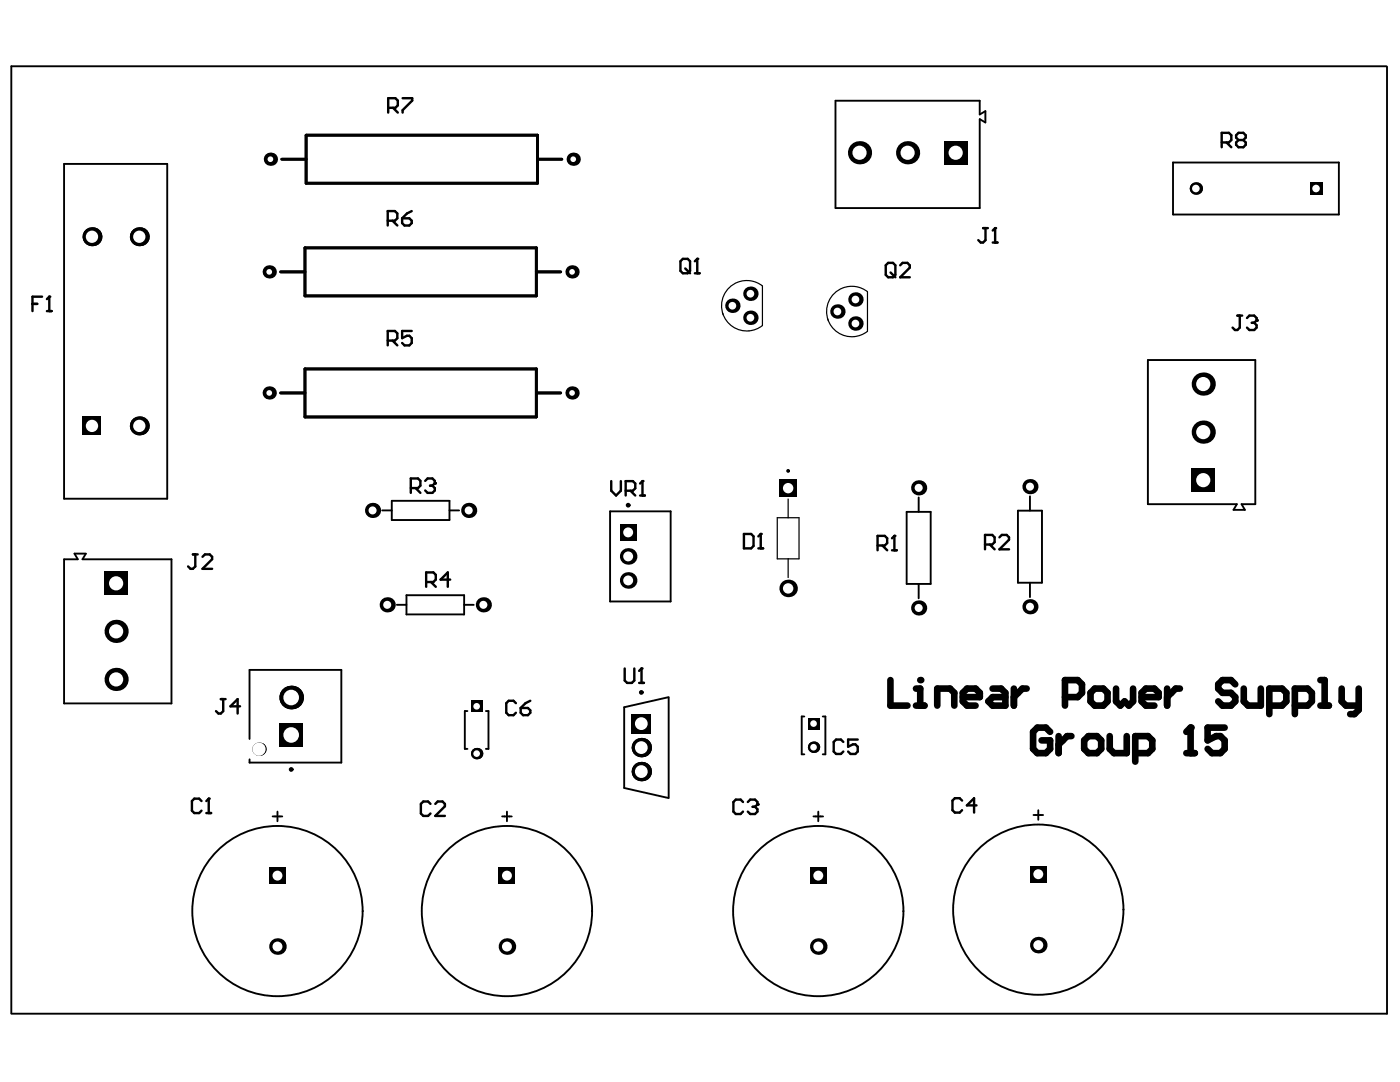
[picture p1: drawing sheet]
<svg xmlns="http://www.w3.org/2000/svg" width="279mm" height="216mm" viewBox="0 0 279 216" stroke-linecap="round" stroke-linejoin="round" font-family="sans-serif">
<g fill="none" stroke="#000" stroke-width=".38">
<path d="M276.7 13.2h-274.4v189M276.8 13.3v189h-274.5M12.8 32.7h20.6v66.8h-20.6zM166.7 20.1h28.8v2.7l1.2-.6v2.2l-1.2-.6v17.7h-28.8zM234.1 32.4h33.1v10.4h-33.1zM229.1 71.8h21.4v28.8h-2.7l.6 1.1h-2.2l.6-1.1h-17.7zM78.2 99.9h11.5v3.9h-11.5zM183.3 99.3v2.8M205.5 99v2.9M12.8 111.6h2.7l-.6-1.1h2.2l-.6 1.1h17.7v28.8h-21.4zM76.3 101.8h1.9M81.1 118.8h11.5v3.8h-11.5z"/>
<path d="M89.7 101.8h1.9M121.8 102h12v18h-12zM180.9 102.1h4.8v14.4h-4.8zM183.3 116.5v2.9M203.2 101.9h4.7v14.4h-4.7zM205.5 116.3v2.9M79.2 120.7h1.9M92.6 120.7h1.9M133.4 139.1l-8.8 2v16.1l8.8 2M133.4 139.2v19.9M49.8 147.5v-13.8h18.3v18.5h-18.3v-.7M93.3 141.9h-.5v7.5h.5"/>
<path d="M97 141.9h.5v7.5h-.5M160.5 143h-.5v7.5h.5M164.2 143h.5v7.5h-.5M54.4 162.9h1.9M55.4 162v1.9M100.2 162.9h1.9M101.2 162v1.9M162.3 162.9h2M163.3 162v1.9M206.3 162.6h1.9M207.2 161.7v1.9"/>
<circle cx="157.3" cy="94" r=".19"/>
<circle cx="55.4" cy="181.8" r="17"/>
<circle cx="101.2" cy="181.8" r="17"/>
<circle cx="163.3" cy="181.8" r="17"/>
<circle cx="207.2" cy="181.5" r="17"/>
</g>
<path d="M56.2 31.8h4.9M61.1 27h46.2v9.6h-46.2zM107.3 31.8h4.8M56 54.2h4.9M60.9 49.5h46.1v9.5h-46.1zM107 54.2h4.9M56 78.4h4.9M60.9 73.6h46.1v9.6h-46.1zM107 78.4h4.9" fill="none" stroke="#000" stroke-width=".57"/>
<path d="M152.1 57a5 5 0 0 0-6 0 5 5 0 0 0-1.8 5.8M152.2 57.1v7.9M173.1 58.2a5 5 0 0 0-6.1-.1 5 5 0 0 0-1.7 5.9M173.1 58.2v7.9a5 5 0 0 1-7.9-2.5M144.2 62.5a5 5 0 0 0 7.9 2.5M157.3 99.6v3.7M155.1 103.3h4.4v8.2h-4.4zM157.3 111.5v3.7" fill="none" stroke="#000" stroke-width=".24"/>
<g fill="none" stroke="#000" stroke-width=".48">
<path d="M80.3 19.6h2v.5l-2 1.9v.5M77.5 21.5h1.4l.5-.5v-.9l-.5-.5h-1.4v2.9M78.4 21.5l1 1M243.8 28.4h1.5l.4-.5v-.9l-.4-.5h-1.5v2.9M244.8 28.4l.9 1M247.2 27.9l-.5-.4v-.5l.5-.5h.9l.5 .5v.5l-.5 .4M247.2 27.9l-.5 .5v.5l.5 .5h.9l.5-.5v-.5l-.5-.5M247.2 27.9h.9M8.4 59.2h-1.9v2.9M9.4 59.7l.4-.5v2.9M77.4 44h1.4l.5-.4v-1l-.5-.5h-1.4v2.9M78.3 44l1 1"/>
<path d="M80.3 43.6h1.4l.5 .4v.5l-.5 .5h-1l-.4-.5zM82.2 42.1l-1 .5-.9 1M135.8 52.1l.5-.4h.9l.5 .4v1.9l-.5 .5h-.9l-.5-.5zM136.8 53.6l.9 .9M138.7 54.5h.9M138.7 52.1l.5-.4v2.8M176.8 52.9l.5-.4h.9l.5 .4v2l-.5 .4h-.9l-.5-.4zM177.7 54.4l1 .9M179.6 52.9l.5-.4h1l.5 .4v.5l-2 1.9h2M196.2 45.5h1M196.7 45.5v2.4l-.5 .5h-.5l-.5-.5M198.1 48.4h1"/>
<path d="M198.1 46l.5-.5v2.9M6.5 60.6h.9M9.4 62.1h.9M77.4 68h1.4l.5-.5v-1l-.5-.5h-1.4v2.9M78.3 68l1 .9M82.2 66h-1.9v1.5l.9-.5h.5l.5 .5v.9l-.5 .5h-1l-.4-.5M246.9 63h1M247.4 63v2.4l-.5 .5h-.4l-.5-.5M248.9 63.5l.4-.5h1l.5 .5v.4l-.5 .5M249.8 64.4h.5M250.3 64.4l.5 .5v.5l-.5 .5h-1l-.4-.5M82 97.4h1.4l.5-.5v-.9l-.5-.5h-1.4v2.8"/>
<path d="M82.9 97.4l1 .9M84.9 96l.4-.5h1l.5 .5v.4l-.5 .5M85.8 96.9h.5M86.3 96.9l.5 .5v.5l-.5 .4h-1l-.4-.4M122 96v1.9l.9 1 1-1v-1.9M124.9 97.9h1.4l.5-.5v-.9l-.5-.5h-1.4v2.9M125.8 97.9l1 1M127.7 96.5l.5-.5v2.9M127.7 98.9h1M38.5 110.6h1M39 110.6v2.4l-.5 .5h-.5l-.5-.5M40.4 111.1l.5-.5h1l.4 .5v.5l-1.9 1.9h1.9"/>
<path d="M85.1 116.1h1.4l.5-.4v-1l-.5-.5h-1.4v2.9M86 116.1l1 1M89.8 115.7h-1.9l1.5-1.5v2.9M148.5 106.5h1.4l.5 .5v1.9l-.5 .5h-1.4zM151.3 109.4h1M151.3 107l.5-.5v2.9M175.1 108.8h1.5l.5-.4v-1l-.5-.5h-1.5v2.9M176.1 108.8l1 1M178 107.4l.5-.5v2.9M178 109.8h1M196.6 108.7h1.4l.5-.5v-1l-.5-.5h-1.4v2.9M197.5 108.7l1 .9"/>
<path d="M199.5 107.2l.4-.5h1l.5 .5v.5l-1.9 1.9h1.9M44.1 139.5h.9M44.5 139.5v2.4l-.4 .5h-.5l-.5-.5M105.8 139.8l-.9 .5-1 1M124.7 133.4v2.4l.5 .5h.9l.5-.5v-2.4M127.5 136.3h1M127.5 133.9l.5-.5v2.9M40.2 159.8l-.5-.4h-.9l-.5 .4v2l.5 .4h.9l.5-.4M41.2 159.8l.5-.4v2.8M47.9 140.9h-1.9l1.4-1.4v2.9M103 140.3l-.5-.5h-1l-.5 .5v1.9l.5 .5h1l.5-.5M103.9 141.3h1.5l.4 .4v.5l-.4 .5h-1l-.5-.5z"/>
<path d="M168.3 148l-.5-.4h-.9l-.5 .4v2l.5 .4h.9l.5-.4M171.2 147.6h-1.9v1.4l.9-.5h.5l.5 .5v1l-.5 .4h-1l-.4-.4M192 159.7l-.5-.4h-.9l-.5 .4v2l.5 .4h.9l.5-.4M41.2 162.2h.9M85.9 160.4l-.5-.5h-.9l-.5 .5v1.9l.5 .5h.9l.5-.5M86.9 160.4l.5-.5h.9l.5 .5v.5l-1.9 1.9h1.9M148.3 160l-.5-.4h-1l-.4 .4v1.9l.4 .5h1l.5-.5M149.2 160l.5-.4h1l.5 .4v.5l-.5 .5M150.2 161h.5M150.7 161l.5 .5v.4l-.5 .5h-1l-.5-.5M194.9 160.7h-1.9l1.4-1.4v2.8"/>
</g>
<g fill="#000">
<circle cx="9.8" cy="59.2" r=".24"/>
<circle cx="139.2" cy="51.7" r=".24"/>
<circle cx="198.6" cy="45.5" r=".24"/>
<circle cx="250.8" cy="63.9" r=".24"/>
<circle cx="86.8" cy="96.4" r=".24"/>
<circle cx="128.2" cy="96" r=".24"/>
<circle cx="125.4" cy="115.8" r="1.66"/>
<circle cx="151.8" cy="106.5" r=".24"/>
<circle cx="178.5" cy="106.9" r=".24"/>
<circle cx="128" cy="133.4" r=".24"/>
<circle cx="41.7" cy="159.4" r=".24"/>
<circle cx="151.2" cy="160.5" r=".24"/>
</g>
<g fill="none" stroke="#000" stroke-width=".47">
<circle cx="125.4" cy="100.8" r=".24"/>
<circle cx="128" cy="138.2" r=".24"/>
<circle cx="58.1" cy="153.5" r=".24"/>
</g>
<circle cx="125.4" cy="115.8" r=".99" fill="#fff"/>
<circle cx="55.4" cy="188.9" r="1.66" fill="#000"/>
<circle cx="55.4" cy="188.9" r=".99" fill="#fff"/>
<circle cx="101.2" cy="188.9" r="1.66" fill="#000"/>
<circle cx="101.2" cy="188.9" r=".99" fill="#fff"/>
<path d="M53.7 173.1h3.3v3.3h-3.3z" fill-rule="evenodd" fill="#000"/>
<circle cx="55.4" cy="174.7" r=".99" fill="#fff"/>
<path d="M99.5 173.1h3.3v3.3h-3.3z" fill-rule="evenodd" fill="#000"/>
<circle cx="101.2" cy="174.7" r=".99" fill="#fff"/>
<circle cx="128" cy="154" r="1.94" fill="#000"/>
<circle cx="128" cy="154" r="1.27" fill="#fff"/>
<circle cx="95.1" cy="150.4" r="1.13" fill="#000"/>
<circle cx="95.1" cy="150.4" r=".66" fill="#fff"/>
<circle cx="58.1" cy="139.2" r="2.36" fill="#000"/>
<circle cx="58.1" cy="139.2" r="1.56" fill="#fff"/>
<circle cx="128" cy="149.2" r="1.94" fill="#000"/>
<circle cx="128" cy="149.2" r="1.27" fill="#fff"/>
<circle cx="96.5" cy="120.7" r="1.51" fill="#000"/>
<circle cx="96.5" cy="120.7" r=".8" fill="#fff"/>
<path d="M126.1 142.5h3.8v3.8h-3.8z" fill-rule="evenodd" fill="#000"/>
<circle cx="128" cy="144.4" r="1.27" fill="#fff"/>
<path d="M94 139.8h2.3v2.3h-2.3z" fill-rule="evenodd" fill="#000"/>
<circle cx="95.1" cy="140.9" r=".66" fill="#fff"/>
<path d="M55.8 144.3h4.7v4.7h-4.7z" fill-rule="evenodd" fill="#000"/>
<circle cx="58.1" cy="146.7" r="1.56" fill="#fff"/>
<circle cx="77.3" cy="120.7" r="1.51" fill="#000"/>
<circle cx="77.3" cy="120.7" r=".8" fill="#fff"/>
<circle cx="8.2" cy="196.4" r="1.63" fill="#000"/>
<circle cx="8.2" cy="196.4" r="2.83" fill="#fff"/>
<circle cx="114.4" cy="31.8" r="1.32" fill="#000"/>
<circle cx="114.4" cy="31.8" r=".57" fill="#fff"/>
<circle cx="74.4" cy="101.8" r="1.51" fill="#000"/>
<circle cx="74.4" cy="101.8" r=".8" fill="#fff"/>
<circle cx="93.5" cy="101.8" r="1.51" fill="#000"/>
<circle cx="93.5" cy="101.8" r=".8" fill="#fff"/>
<circle cx="54" cy="31.8" r="1.32" fill="#000"/>
<circle cx="54" cy="31.8" r=".57" fill="#fff"/>
<circle cx="53.7" cy="78.4" r="1.32" fill="#000"/>
<circle cx="53.7" cy="78.4" r=".57" fill="#fff"/>
<circle cx="114.2" cy="78.4" r="1.32" fill="#000"/>
<circle cx="114.2" cy="78.4" r=".57" fill="#fff"/>
<circle cx="53.7" cy="54.2" r="1.32" fill="#000"/>
<circle cx="53.7" cy="54.2" r=".57" fill="#fff"/>
<circle cx="114.2" cy="54.2" r="1.32" fill="#000"/>
<circle cx="114.2" cy="54.2" r=".57" fill="#fff"/>
<circle cx="271.1" cy="196.6" r="1.63" fill="#000"/>
<circle cx="271.1" cy="196.6" r="2.83" fill="#fff"/>
<circle cx="8.2" cy="19.2" r="1.63" fill="#000"/>
<circle cx="8.2" cy="19.2" r="2.83" fill="#fff"/>
<circle cx="18.4" cy="47.2" r="1.89" fill="#000"/>
<circle cx="18.4" cy="47.2" r="1.23" fill="#fff"/>
<path d="M20.9 114.1h4.6v4.6h-4.6z" fill-rule="evenodd" fill="#000"/>
<circle cx="23.2" cy="116.4" r="1.42" fill="#fff"/>
<circle cx="23.2" cy="135.6" r="2.32" fill="#000"/>
<circle cx="23.2" cy="135.6" r="1.42" fill="#fff"/>
<circle cx="23.2" cy="126" r="2.32" fill="#000"/>
<circle cx="23.2" cy="126" r="1.42" fill="#fff"/>
<circle cx="146.2" cy="61" r="1.44" fill="#000"/>
<circle cx="146.2" cy="61" r=".77" fill="#fff"/>
<circle cx="125.4" cy="111" r="1.66" fill="#000"/>
<circle cx="125.4" cy="111" r=".99" fill="#fff"/>
<path d="M123.7 104.6h3.3v3.3h-3.3z" fill-rule="evenodd" fill="#000"/>
<circle cx="125.4" cy="106.2" r=".99" fill="#fff"/>
<path d="M16.5 83.1h3.7v3.8h-3.7z" fill-rule="evenodd" fill="#000"/>
<circle cx="18.4" cy="85" r="1.23" fill="#fff"/>
<circle cx="27.8" cy="85" r="1.89" fill="#000"/>
<circle cx="27.8" cy="85" r="1.23" fill="#fff"/>
<circle cx="27.8" cy="47.2" r="1.89" fill="#000"/>
<circle cx="27.8" cy="47.2" r="1.23" fill="#fff"/>
<circle cx="51.7" cy="149.5" r="1.32" fill="#000"/>
<circle cx="51.7" cy="149.5" r="1.32" fill="#fff"/>
<circle cx="170.7" cy="64.6" r="1.44" fill="#000"/>
<circle cx="170.7" cy="64.6" r=".77" fill="#fff"/>
<circle cx="149.8" cy="63.4" r="1.44" fill="#000"/>
<circle cx="149.8" cy="63.4" r=".77" fill="#fff"/>
<circle cx="167.1" cy="62.2" r="1.44" fill="#000"/>
<circle cx="167.1" cy="62.2" r=".77" fill="#fff"/>
<circle cx="170.7" cy="59.8" r="1.44" fill="#000"/>
<circle cx="170.7" cy="59.8" r=".77" fill="#fff"/>
<circle cx="149.8" cy="58.6" r="1.44" fill="#000"/>
<circle cx="149.8" cy="58.6" r=".77" fill="#fff"/>
<path d="M261.4 36.4h2.5v2.4h-2.5z" fill-rule="evenodd" fill="#000"/>
<circle cx="262.6" cy="37.6" r=".76" fill="#fff"/>
<circle cx="270.9" cy="19.4" r="1.63" fill="#000"/>
<circle cx="270.9" cy="19.4" r="2.83" fill="#fff"/>
<circle cx="171.5" cy="30.5" r="2.32" fill="#000"/>
<circle cx="171.5" cy="30.5" r="1.42" fill="#fff"/>
<circle cx="181.1" cy="30.5" r="2.32" fill="#000"/>
<circle cx="181.1" cy="30.5" r="1.42" fill="#fff"/>
<path d="M188.4 28.2h4.6v4.6h-4.6z" fill-rule="evenodd" fill="#000"/>
<circle cx="190.7" cy="30.5" r="1.42" fill="#fff"/>
<circle cx="238.7" cy="37.6" r="1.23" fill="#000"/>
<circle cx="238.7" cy="37.6" r=".76" fill="#fff"/>
<circle cx="157.3" cy="117.4" r="1.75" fill="#000"/>
<circle cx="157.3" cy="117.4" r="1.04" fill="#fff"/>
<circle cx="163.3" cy="188.9" r="1.66" fill="#000"/>
<circle cx="163.3" cy="188.9" r=".99" fill="#fff"/>
<path d="M161.6 173.1h3.4v3.3h-3.4z" fill-rule="evenodd" fill="#000"/>
<circle cx="163.3" cy="174.7" r=".99" fill="#fff"/>
<path d="M161.2 143.3h2.3v2.2h-2.3z" fill-rule="evenodd" fill="#000"/>
<circle cx="162.4" cy="144.4" r=".66" fill="#fff"/>
<circle cx="162.4" cy="149.1" r="1.13" fill="#000"/>
<circle cx="162.4" cy="149.1" r=".66" fill="#fff"/>
<circle cx="183.3" cy="121.3" r="1.51" fill="#000"/>
<circle cx="183.3" cy="121.3" r=".8" fill="#fff"/>
<circle cx="205.5" cy="121.1" r="1.51" fill="#000"/>
<circle cx="205.5" cy="121.1" r=".8" fill="#fff"/>
<path d="M155.5 95.7h3.5v3.5h-3.5z" fill-rule="evenodd" fill="#000"/>
<circle cx="157.3" cy="97.4" r="1.04" fill="#fff"/>
<circle cx="183.3" cy="97.3" r="1.51" fill="#000"/>
<circle cx="183.3" cy="97.3" r=".8" fill="#fff"/>
<circle cx="205.5" cy="97.1" r="1.51" fill="#000"/>
<circle cx="205.5" cy="97.1" r=".8" fill="#fff"/>
<path d="M237.8 93.5h4.7v4.6h-4.7z" fill-rule="evenodd" fill="#000"/>
<circle cx="240.1" cy="95.8" r="1.42" fill="#fff"/>
<circle cx="240.1" cy="86.2" r="2.32" fill="#000"/>
<circle cx="240.1" cy="86.2" r="1.42" fill="#fff"/>
<circle cx="240.1" cy="76.6" r="2.32" fill="#000"/>
<circle cx="240.1" cy="76.6" r="1.42" fill="#fff"/>
<circle cx="207.2" cy="188.6" r="1.66" fill="#000"/>
<circle cx="207.2" cy="188.6" r=".99" fill="#fff"/>
<path d="M205.6 172.8h3.3v3.3h-3.3z" fill-rule="evenodd" fill="#000"/>
<circle cx="207.2" cy="174.4" r=".99" fill="#fff"/>
<g fill="none" stroke="#000" stroke-width="1.3">
<path d="M177.7 135.7v5.1h3.4M182.8 137.4h.9v3.4M192.1 139.1h3.4v-.8l-.8-.9h-1.7l-.9 .9v1.6l.9 .9h1.7M198.1 137.4h1.7l.8 .9v2.5h-2.5l-.9-.9 .9-.8h2.5M202.3 137.4v3.4M204.9 137.4h-.9l-1.7 1.7M212.5 139.1h2.6l.8-.8v-1.7l-.8-.9h-2.6v5.1M217.6 138.3l.9-.9h1.7l.8 .9v1.6l-.8 .9h-1.7l-.9-.9zM222.7 137.4v2.5l.9 .9 .8-.9 .9 .9 .8-.9v-2.5M227.8 139.1h3.4v-.8l-.8-.9h-1.7l-.9 .9v1.6l.9 .9h1.7M232.9 137.4v3.4M235.5 137.4h-.9l-1.7 1.7"/>
<path d="M246.5 136.6l-.8-.9h-1.7l-.9 .9v.8l.9 .9h1.7l.8 .8v.8l-.8 .9h-1.7l-.9-.9M248.2 137.4v2.5l.9 .9h2.5v-3.4M263.5 135.7h.9v5.1M267.8 137.4v2.5l.8 .9h2.6M271.2 137.4v4.2l-.9 .9h-.8M182.8 140.8h1.7M187.1 140.8v-3.4h2.5l.8 .9v2.5M209.6 146l-.9-.8h-1.7l-.8 .8v3.4l.8 .9h1.7l.9-.9v-1.7h-1.7M211.3 146.9v3.4M213.8 146.9h-.8l-1.7 1.7M216.4 147.7l.8-.8h1.7l.9 .8v1.7l-.9 .9h-1.7l-.8-.9zM221.5 146.9v2.5l.8 .9h2.6v-3.4"/>
<path d="M226.6 150.3h2.5l.9-.9v-1.7l-.9-.8h-2.5v5.1M236.8 150.3h1.7M236.8 146l.8-.8v5.1M244.4 145.2h-3.4v2.5l1.7-.8h.9l.8 .8v1.7l-.8 .9h-1.7l-.9-.9M253.3 140.8h2.6l.8-.9v-1.6l-.8-.9h-2.6v5.1M258.4 140.8h2.6l.8-.9v-1.6l-.8-.9h-2.6v5.1M263.5 140.8h1.7"/>
</g>
<g fill="#000">
<circle cx="125.4" cy="115.8" r="1.46"/>
<circle cx="183.7" cy="135.7" r=".66"/>
<circle cx="237.6" cy="145.2" r=".66"/>
</g>
<circle cx="125.4" cy="115.8" r=".99" fill="#fff"/>
<circle cx="55.4" cy="188.9" r="1.46" fill="#000"/>
<circle cx="55.4" cy="188.9" r=".99" fill="#fff"/>
<circle cx="101.2" cy="188.9" r="1.46" fill="#000"/>
<circle cx="101.2" cy="188.9" r=".99" fill="#fff"/>
<path d="M53.9 173.3h2.9v2.9h-2.9z" fill-rule="evenodd" fill="#000"/>
<circle cx="55.4" cy="174.7" r=".99" fill="#fff"/>
<path d="M99.7 173.3h2.9v2.9h-2.9z" fill-rule="evenodd" fill="#000"/>
<circle cx="101.2" cy="174.7" r=".99" fill="#fff"/>
<circle cx="128" cy="154" r="1.94" fill="#000"/>
<circle cx="128" cy="154" r="1.27" fill="#fff"/>
<circle cx="95.1" cy="150.4" r="1.13" fill="#000"/>
<circle cx="95.1" cy="150.4" r=".66" fill="#fff"/>
<circle cx="58.1" cy="139.2" r="2.36" fill="#000"/>
<circle cx="58.1" cy="139.2" r="1.56" fill="#fff"/>
<circle cx="128" cy="149.2" r="1.94" fill="#000"/>
<circle cx="128" cy="149.2" r="1.27" fill="#fff"/>
<circle cx="96.5" cy="120.7" r="1.32" fill="#000"/>
<circle cx="96.5" cy="120.7" r=".8" fill="#fff"/>
<path d="M126.1 142.5h3.8v3.8h-3.8z" fill-rule="evenodd" fill="#000"/>
<circle cx="128" cy="144.4" r="1.27" fill="#fff"/>
<path d="M94 139.8h2.3v2.3h-2.3z" fill-rule="evenodd" fill="#000"/>
<circle cx="95.1" cy="140.9" r=".66" fill="#fff"/>
<path d="M55.8 144.3h4.7v4.7h-4.7z" fill-rule="evenodd" fill="#000"/>
<circle cx="58.1" cy="146.7" r="1.56" fill="#fff"/>
<circle cx="77.3" cy="120.7" r="1.32" fill="#000"/>
<circle cx="77.3" cy="120.7" r=".8" fill="#fff"/>
<circle cx="8.2" cy="196.4" r="1.44" fill="#000"/>
<circle cx="8.2" cy="196.4" r="2.83" fill="#fff"/>
<circle cx="114.4" cy="31.8" r="1.13" fill="#000"/>
<circle cx="114.4" cy="31.8" r=".57" fill="#fff"/>
<circle cx="74.4" cy="101.8" r="1.32" fill="#000"/>
<circle cx="74.4" cy="101.8" r=".8" fill="#fff"/>
<circle cx="93.5" cy="101.8" r="1.32" fill="#000"/>
<circle cx="93.5" cy="101.8" r=".8" fill="#fff"/>
<circle cx="54" cy="31.8" r="1.13" fill="#000"/>
<circle cx="54" cy="31.8" r=".57" fill="#fff"/>
<circle cx="53.7" cy="78.4" r="1.13" fill="#000"/>
<circle cx="53.7" cy="78.4" r=".57" fill="#fff"/>
<circle cx="114.2" cy="78.4" r="1.13" fill="#000"/>
<circle cx="114.2" cy="78.4" r=".57" fill="#fff"/>
<circle cx="53.7" cy="54.2" r="1.13" fill="#000"/>
<circle cx="53.7" cy="54.2" r=".57" fill="#fff"/>
<circle cx="114.2" cy="54.2" r="1.13" fill="#000"/>
<circle cx="114.2" cy="54.2" r=".57" fill="#fff"/>
<circle cx="271.1" cy="196.6" r="1.44" fill="#000"/>
<circle cx="271.1" cy="196.6" r="2.83" fill="#fff"/>
<circle cx="8.2" cy="19.2" r="1.44" fill="#000"/>
<circle cx="8.2" cy="19.2" r="2.83" fill="#fff"/>
<circle cx="18.4" cy="47.2" r="1.89" fill="#000"/>
<circle cx="18.4" cy="47.2" r="1.23" fill="#fff"/>
<path d="M21 114.3h4.3v4.2h-4.3z" fill-rule="evenodd" fill="#000"/>
<circle cx="23.2" cy="116.4" r="1.42" fill="#fff"/>
<circle cx="23.2" cy="135.6" r="2.12" fill="#000"/>
<circle cx="23.2" cy="135.6" r="1.42" fill="#fff"/>
<circle cx="23.2" cy="126" r="2.12" fill="#000"/>
<circle cx="23.2" cy="126" r="1.42" fill="#fff"/>
<circle cx="146.2" cy="61" r="1.25" fill="#000"/>
<circle cx="146.2" cy="61" r=".77" fill="#fff"/>
<circle cx="125.4" cy="111" r="1.46" fill="#000"/>
<circle cx="125.4" cy="111" r=".99" fill="#fff"/>
<path d="M123.9 104.8h2.9v2.9h-2.9z" fill-rule="evenodd" fill="#000"/>
<circle cx="125.4" cy="106.2" r=".99" fill="#fff"/>
<path d="M16.5 83.1h3.7v3.8h-3.7z" fill-rule="evenodd" fill="#000"/>
<circle cx="18.4" cy="85" r="1.23" fill="#fff"/>
<circle cx="27.8" cy="85" r="1.89" fill="#000"/>
<circle cx="27.8" cy="85" r="1.23" fill="#fff"/>
<circle cx="27.8" cy="47.2" r="1.89" fill="#000"/>
<circle cx="27.8" cy="47.2" r="1.23" fill="#fff"/>
<circle cx="51.7" cy="149.5" r="1.32" fill="#000"/>
<circle cx="51.7" cy="149.5" r="1.32" fill="#fff"/>
<circle cx="170.7" cy="64.6" r="1.25" fill="#000"/>
<circle cx="170.7" cy="64.6" r=".77" fill="#fff"/>
<circle cx="149.8" cy="63.4" r="1.25" fill="#000"/>
<circle cx="149.8" cy="63.4" r=".77" fill="#fff"/>
<circle cx="167.1" cy="62.2" r="1.25" fill="#000"/>
<circle cx="167.1" cy="62.2" r=".77" fill="#fff"/>
<circle cx="170.7" cy="59.8" r="1.25" fill="#000"/>
<circle cx="170.7" cy="59.8" r=".77" fill="#fff"/>
<circle cx="149.8" cy="58.6" r="1.25" fill="#000"/>
<circle cx="149.8" cy="58.6" r=".77" fill="#fff"/>
<path d="M261.4 36.4h2.5v2.4h-2.5z" fill-rule="evenodd" fill="#000"/>
<circle cx="262.6" cy="37.6" r=".76" fill="#fff"/>
<circle cx="270.9" cy="19.4" r="1.44" fill="#000"/>
<circle cx="270.9" cy="19.4" r="2.83" fill="#fff"/>
<circle cx="171.5" cy="30.5" r="2.12" fill="#000"/>
<circle cx="171.5" cy="30.5" r="1.42" fill="#fff"/>
<circle cx="181.1" cy="30.5" r="2.12" fill="#000"/>
<circle cx="181.1" cy="30.5" r="1.42" fill="#fff"/>
<path d="M188.6 28.4h4.3v4.2h-4.3z" fill-rule="evenodd" fill="#000"/>
<circle cx="190.7" cy="30.5" r="1.42" fill="#fff"/>
<circle cx="238.7" cy="37.6" r="1.23" fill="#000"/>
<circle cx="238.7" cy="37.6" r=".76" fill="#fff"/>
<circle cx="157.3" cy="117.4" r="1.56" fill="#000"/>
<circle cx="157.3" cy="117.4" r="1.04" fill="#fff"/>
<circle cx="163.3" cy="188.9" r="1.46" fill="#000"/>
<circle cx="163.3" cy="188.9" r=".99" fill="#fff"/>
<path d="M161.8 173.3h3v2.9h-3z" fill-rule="evenodd" fill="#000"/>
<circle cx="163.3" cy="174.7" r=".99" fill="#fff"/>
<path d="M161.2 143.3h2.3v2.2h-2.3z" fill-rule="evenodd" fill="#000"/>
<circle cx="162.4" cy="144.4" r=".66" fill="#fff"/>
<circle cx="162.4" cy="149.1" r="1.13" fill="#000"/>
<circle cx="162.4" cy="149.1" r=".66" fill="#fff"/>
<circle cx="183.3" cy="121.3" r="1.32" fill="#000"/>
<circle cx="183.3" cy="121.3" r=".8" fill="#fff"/>
<circle cx="205.5" cy="121.1" r="1.32" fill="#000"/>
<circle cx="205.5" cy="121.1" r=".8" fill="#fff"/>
<path d="M155.7 95.8h3.1v3.2h-3.1z" fill-rule="evenodd" fill="#000"/>
<circle cx="157.3" cy="97.4" r="1.04" fill="#fff"/>
<circle cx="183.3" cy="97.3" r="1.32" fill="#000"/>
<circle cx="183.3" cy="97.3" r=".8" fill="#fff"/>
<circle cx="205.5" cy="97.1" r="1.32" fill="#000"/>
<circle cx="205.5" cy="97.1" r=".8" fill="#fff"/>
<path d="M238 93.7h4.3v4.2h-4.3z" fill-rule="evenodd" fill="#000"/>
<circle cx="240.1" cy="95.8" r="1.42" fill="#fff"/>
<circle cx="240.1" cy="86.2" r="2.12" fill="#000"/>
<circle cx="240.1" cy="86.2" r="1.42" fill="#fff"/>
<circle cx="240.1" cy="76.6" r="2.12" fill="#000"/>
<circle cx="240.1" cy="76.6" r="1.42" fill="#fff"/>
<circle cx="207.2" cy="188.6" r="1.46" fill="#000"/>
<circle cx="207.2" cy="188.6" r=".99" fill="#fff"/>
<path d="M205.8 173h2.9v2.9h-2.9z" fill-rule="evenodd" fill="#000"/>
<circle cx="207.2" cy="174.4" r=".99" fill="#fff"/>
</svg>
